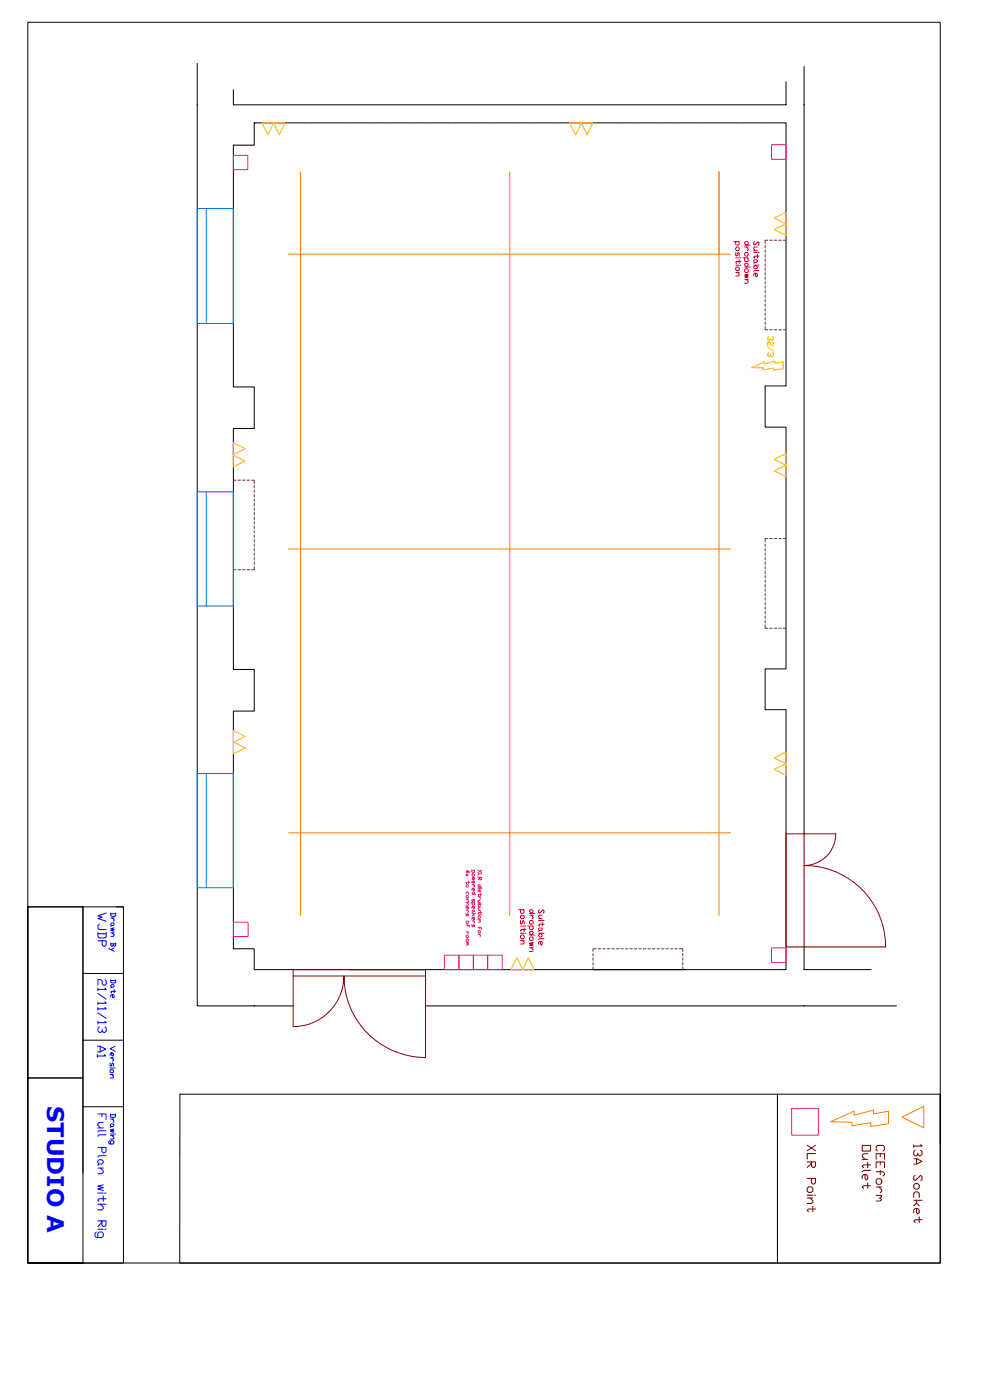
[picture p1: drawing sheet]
<svg xmlns="http://www.w3.org/2000/svg" width="297mm" height="420mm" viewBox="0 0 297 420" stroke-linecap="round" stroke-linejoin="round" font-family="sans-serif">
<defs><g id="words">
<text font-size="6.9" fill="#00f" x="14.1" y="331.9" transform="rotate(90 14.1 331.9)">STUDIO A</text>
</g></defs>
<g fill="none" stroke="#000" stroke-width=".3">
<path d="M8.3 6.7h273.8v372.4h-273.8zM59.2 19v282.9h28.8M241.3 19.9v230.3M235.8 24.6v6.9h-165.8v-4.6M8.3 272.2h28.7v106.9h-28.7v-55.6h16.6v55.6h-16.6zM8.3 272.2h16.6v51.3h-16.6zM24.9 272.2v19.9h12.1M34.8 272.2h2.2M24.9 292.1v20.1h12.1M104.9 291h100.5M127.7 291h-51.4v-6.3h-6.3v-71.3h6.3v-12.5h-6.3v-72.3h6.3v-12.5h-6.3v-72.5h6.3v-6.7h159.5v78.9h-6.2v12.4h6.2v72.5h-6.2v12.3h6.2v78h-57.9M241.3 284.2v6.8h20"/>
<path d="M24.9 312.2v20h12.1M127.7 301.9h141.3M24.9 332.2v19.9M54 328.4h228.1v50.7h-228.2zM233.3 328.4v50.7M282.1 328.4v14.8"/>
</g>
<path d="M61.9 62.6v34.5h8.1v-34.5h-10.8v34.5h2.7M61.9 147.6h8.1v34.3h-8.1zM61.9 147.6h-2.7v34.3h2.7M61.9 232.2h8.1v34.2h-8.1zM61.9 232.2h-2.7v34.2h2.7" fill="none" stroke="#0080ff" stroke-width=".3"/>
<path d="M235.8 250.2h5.5v34h-5.5zM241.3 250.2h9.5a9.5 9.5 0 0 1-9.5 9.6 24.4 24.4 0 0 1 24.4 24.4h-24.4M88 291h39.7v1.9h-39.7zM88 292.9v15.2a15.2 15.2 0 0 0 15.2-15.2 24.4 24.4 0 0 0 24.5 24.5v-24.5" fill="none" stroke="#940000" stroke-width=".3"/>
<g fill="none" stroke="#703838" stroke-width=".3">
<path d="M229.6 73.7v.7M229.6 75v.8M229.6 76.4v.7M229.6 77.7v.8M229.6 79.1v.7M230.4 72.1h-.8v1M231 72.1h.7M232.3 72.1h.8M233.7 72.1h.7M235 72.1h.8M229.6 98v1h.8M229.6 80.4v.8"/>
<path d="M229.6 81.8v.8M229.6 83.1v.8M229.6 84.5v.7M229.6 85.8v.8M229.6 87.2v.7M229.6 88.5v.8M229.6 89.9v.7M229.6 91.2v.8M229.6 92.6v.7M229.6 93.9v.8M229.6 95.3v.7M229.6 96.7v.7"/>
<path d="M231 99h.7M232.3 99h.8M233.7 99h.7M235 99h.8M70 144.1h.8M71.4 144.1h.8M72.8 144.1h.7M74.1 144.1h.8M75.5 144.1h.8v1M76.3 145.7v.7M76.3 147.1v.7M76.3 148.4v.7"/>
<path d="M76.3 149.7v.8M76.3 151.1v.8M76.3 152.4v.8M76.3 153.8v.8M76.3 155.2v.7M76.3 156.5v.8M76.3 157.9v.7M76.3 159.2v.7M70 171h.8M71.4 171h.8M72.8 171h.7M74.1 171h.8"/>
<path d="M76.3 170v1h-.8M76.3 160.6v.7M76.3 161.9v.7M76.3 163.2v.8M76.3 164.6v.8M76.3 166v.7M76.3 167.3v.8M76.3 168.7v.7M229.6 163.2v.8M229.6 164.6v.7M229.6 166v.7M229.6 167.3v.7"/>
<path d="M229.6 168.6v.8M229.6 170v.7M229.6 171.3v.8M229.6 172.7v.7M229.6 174v.8M229.6 175.4v.8M229.6 176.7v.8M229.6 178.1v.7M229.6 179.5v.7M230.4 161.6h-.8v1M231 161.6h.7M232.3 161.6h.8"/>
<path d="M233.7 161.6h.7M235 161.6h.8M229.6 187.5v1.1h.8M229.6 180.8v.7M229.6 182.1v.8M229.6 183.5v.7M229.6 184.8v.8M229.6 186.2v.7M231 188.6h.7M232.3 188.6h.8M233.7 188.6h.7M235 188.6h.8"/>
<path d="M177.9 286.1v.8M177.9 287.5v.8M177.9 288.8v.8M177.9 290.2v.8M178.9 284.7h-1v.8M179.5 284.7h.8M180.9 284.7h.8M182.2 284.7h.8M183.6 284.7h.8M185 284.7h.7M186.3 284.7h.7M187.7 284.7h.7"/>
<path d="M189 284.7h.7M190.3 284.7h.8M191.7 284.7h.7M193 284.7h.8M194.4 284.7h.8M195.7 284.7h.8M197.1 284.7h.8M198.5 284.7h.7M199.8 284.7h.7M201.2 284.7h.7M202.5 284.7h.7M203.8 284.7h1.1v.8"/>
<path d="M204.9 286.1v.8M204.9 287.5v.8M204.9 288.8v.8M204.9 290.2v.8"/>
</g>
<g fill="none" stroke="#ffbf00" stroke-width=".3">
<path d="M78.6 36.9h3.5l-1.8 3.5zM82 36.9h3.6l-1.8 3.5zM170.9 36.9h3.6l-1.8 3.5zM174.4 36.9h3.5l-1.8 3.5zM232.3 65.5l3.5-1.8v3.5zM232.3 68.9l3.5-1.8v3.6zM225.6 110.3l3.8-1.7v.6l3.1-.8v.6l2.4-.4v2.1l-2.8 .4v-.6l-3.1 .5v-.6zM230.4 104.3l1.6 1M230.6 101l-.2 .3v.5l.2 .3 .6-.3M230.6 105.9l-.2 .3v.5l.2 .3 .6-.3M231.7 101l.3 .3v.5l-.5 .3-.3-.6M231.7 102.6l.3 .3v.5l-.3 .3-.5-.3v-.5l-.3-.3h-.5v1.1"/>
<path d="M231.7 105.9l.3 .3v.5l-.3 .3h-.2l-.3-.6M70 136.6l3.5 1.8-3.5 1.8zM70 132.9l3.6 1.8-3.6 1.7zM232.3 137.9l3.5-1.8v3.6zM232.3 141.3l3.5-1.7v3.5zM70.1 219.2l3.5 1.8-3.5 1.8zM70.1 222.7l3.5 1.8-3.5 1.7zM232.3 230.9l3.5-1.7v3.5zM232.3 227.5l3.5-1.8v3.5zM155.1 287.4l1.7 3.6h-3.5zM158.5 287.4l1.8 3.6h-3.5z"/>
</g>
<g fill="none" stroke="#ff00bf" stroke-width=".3">
<path d="M70 46.6h4.4v4.3h-4.4zM231.5 43.4h4.3v4.4h-4.3zM70.1 276.7h4.3v4.4h-4.3zM139.8 265.7l.5-.2 .2 .6-.5 .1zM139.8 268.9l.5-.1 .2 .5-.5 .2zM139.8 276.6l.5-.2 .2 .5-.5 .2zM139.8 261.7h1.1l-.7-.5v.7M139.8 268.4l.2-.7 .5 .1v.6M139.8 274.2v.5l.2 .2 .2-.2 .1-.5 .2 .7M139.8 277.7h.9l.2 .1-.2 .4M139.8 270.9h.7M139.8 273.1h.7"/>
<path d="M139.8 262.3l.7 .7M139.8 269.9h.7M139.8 279.7h.7M140.2 269.9l.3 .3-.2 .4M140.2 270.9l.3 .6-.7 .2M140.2 272v.6l.1 .2 .2-.2-.2-.6-.5 .2v.4M140.2 273.1l.3 .4-.2 .4M140.2 279.7l.3 .3-.2 .4M140.3 277.5v.5M140.5 262.3l-.7 .7M140.5 264.4v.7M140.9 264.8h-.9l-.2 .2 .2 .1"/>
<path d="M141.3 270.9h1.1M141.3 261.2h1.1M141.6 262.4l.6-.1 .2 .5-.6 .2zM141.6 267.8l.6-.1 .2 .4-.4 .3zM141.6 273.3l.6-.2 .2 .4-.6 .1zM141.6 261.2v.5l.2 .2 .6-.2-.2-.5M141.6 269.9l.2 .7 .4-.7 .2 .1v.6M141.6 270.9v.6l.2 .2 .6-.2-.2-.6M141.6 277.5v.5l.2 .2 .2-.2 .2-.5 .2 .7M141.6 265.5h.8M141.6 268.4h1.1M141.6 274.2h1.1"/>
<path d="M141.6 276.4h.8M141.8 273.6l-.2 .3M142 264.4v.6l.2 .1 .2-.1-.2-.6-.6 .2v.4M142 265.5l.4 .4-.2 .3M142 266.6v.5l.2 .2 .2-.2-.2-.5h-.4l-.2 .5M142 272v.6l.2 .2 .2-.2-.2-.6-.6 .2v.4M142 274.2v.4l.4 .3M142 275.3v.5l.2 .2 .2-.2-.2-.5-.6 .2v.3M142 276.4l.4 .3-.2 .4M142 274.6l-.4 .3M142.4 263.3l-.8 .2 .8 .2-.8 .2 .8 .2M143.4 265.7l.6-.2 .1 .4-.3 .3z"/>
<path d="M143.4 271.7l.4-.4 .3 .6-.5 .1zM143.4 275.1l.6-.2 .1 .6-.5 .1zM143.4 279.4l.6-.1 .1 .5-.5 .2zM143.4 263.3h1.1l-.1 .8-.4-.2v-.6M143.4 267v.5l.2 .2 .2-.2 .2-.5 .1 .7M143.4 278.4h1l.1 .2-.1 .3M143.4 261.2l1.1 .7M143.4 266.2h1.1M143.4 266.6h.7M143.4 269.1h.7M143.4 270.9h.7M143.4 271.3h1.1"/>
<path d="M143.4 273.1h.7M143.4 274.6h.7M143.4 276h.7M143.8 269.1l.3 .4-.1 .4M143.8 276l.3 .6-.7 .1M144 263.5l-.6 .6M144 278.2v.5M144.1 270.2l-.7 .2 .4 .5M144.1 272.4l-.7 .2 .4 .5M144.1 268.1v.7M144.1 273.5v.7M144.4 266.6h.1"/>
<path d="M144.4 274.6h.1M144.5 262.3h-1.1v.7M144.5 268.4h-.9l-.2 .2 .2 .2M144.5 273.9h-.9l-.2 .1 .2 .2M144.5 261.2l-1.1 .7M133.3 286.6h4.4v4.4h-4.4zM137.7 286.6h4.3v4.4h-4.3zM139.8 282l.5-.2 .2 .6-.5 .1zM139.8 282.9h.7M140 280.7l.5 .2-.2 .5-.5-.1zM140.3 282.9l.2 .2-.3 .2M140.3 283.3l.2 .2-.2 .1h-.5"/>
<path d="M142 286.6h4.3v4.4h-4.3zM143.4 280.4h.7M143.8 280.4l.3 .3-.1 .4M146.3 286.6h4.4v4.4h-4.4zM231.5 284.5h4.3v4.3h-4.3zM237.5 332.7h8v8h-8z"/>
</g>
<g fill="none" stroke="#ff8000" stroke-width=".3">
<path d="M92.2 36.9h.1M98.4 36.9h.1M104.6 36.9h.1M110.7 36.9h.1M116.9 36.9h.1M123.1 36.9h.1M129.3 36.9h.1M135.5 36.9h.1M141.7 36.9h.1M147.9 36.9h.1M154.1 36.9h.1M160.2 36.9h.1"/>
<path d="M166.4 36.9h.1M170.9 36.9h.1M178.8 36.9h.1M185 36.9h.1M191.2 36.9h.1M197.4 36.9h.1M203.5 36.9h.1M209.7 36.9h.1M215.9 36.9h.1M222.1 36.9h.1M228.3 36.9h.1M90.2 51.6v223.1"/>
<path d="M153 51.6v223.1M86.6 76.3h129.1M219.2 76.3h-3.5v-24.7v223.1M86.6 164.8h132.6M86.6 249.9h132.6M249.3 336.6l7-3.1v1.1l5.8-1.4v1.1l4.5-.8v3.7l-5.3 .9v-1.2l-5.7 1v-1.1zM270.6 335.3l6.6-3.3v6.5z"/>
</g>
<g fill="none" stroke="#f00" stroke-width=".3">
<path d="M220.2 72.5h1.6M220.7 72.5v.8l.3 .3h.5l.3-.3v-.5l-.3-.3M220.7 75.8v.8l.3 .3 .2-.3v-.6l.3-.2 .3 .2v.9M220.7 79.6h1.1M220.7 77.4h1.1M221 74.1h.5l.3 .3v.6l-.3 .2h-.5l-.3-.2v-.6zM221.8 77.9v1.1M222.1 79.6h.2M222.1 77.4h.2M222.3 78.5h-1.3l-.3 .2 .3 .3M222.9 77.4h1.6M223.4 72.8l.3-.3h.5l.3 .6-.5 .5-.6-.5z"/>
<path d="M223.4 76l.3-.2h.5l.3 .2v.6l-.3 .3h-.5l-.3-.3zM223.4 79.3l.3-.3h.5l.3 .6-.5 .5-.6-.5zM223.4 77.4v.8l.3 .3h.5l.3-.3v-.5l-.3-.3M223.4 73.6h1.6M223.4 74.1h1.1M224 74.1l.5 .6-.3 .5M226.1 75.2h1.1M226.1 75.8h1.1M226.1 79.6h1.7M226.4 77.9h.5l.3 .6-.3 .2h-.5l-.3-.2zM226.4 72.5l-.3 .3v.5l.3 .3 1.1-1.1 .3 .3v.5l-.3 .3M226.4 78.7l-.3 .3"/>
<path d="M226.7 79.6l.5 .8-.3 .2h-.5l-.3-.5zM227.2 74.1h-.8l-.3 .3 .6 .8M227.2 76.3v1.1M227.5 75.8h.3M227.8 76.9h-1.4l-.3 .2 .3 .3M220.7 80.4l.3-.3h.5l.3 .3v.5l-.3 .3h-.5l-.3-.3zM220.7 81.7h1.1M221.2 81.7l.6 .9-.3 .2h-.8M223.4 80.1h1.6M223.4 83.9h1.1M223.7 80.6h.5l.3 .3v.6l-.3 .2h-.5l-.3-.2v-.6zM224 83.9l.5 .6v.3l-.3 .2h-.8"/>
<path d="M224.5 82.3l-1.1 .3 1.1 .2-1.1 .3 1.1 .3M226.7 82v.8l.2 .3 .3-.3v-.5l-.3-.3h-.5l-.3 .3v.5M227.8 81.2h-1.4l-.3 .3M155.6 273h1.7M156.2 274.9l.2-.2h.6l.3 .2v.6l-.3 .2h-.6l-.2-.2zM156.2 273v.8l.2 .3h.6l.3-.3v-.5l-.3-.3M156.2 276.3v.8l.2 .3 .3-.3v-.5l.3-.3 .3 .3v.8M156.2 277.9h1.1M157.3 278.5v1M157.5 277.9h.3M157.8 279h-1.4l-.2 .3 .2 .2M158.3 277.9h1.7"/>
<path d="M158.9 277.9v.8l.2 .3h.6l.3-.3v-.5l-.3-.3M158.9 274.1h1.6M158.9 274.7h1.1M159.1 273h.6l.3 .3-.6 .8-.5-.5zM159.1 276.3h.6l.3 .3v.5l-.3 .3h-.6l-.2-.3v-.5zM159.1 279.5h.6l.3 .3-.6 .8-.5-.5zM159.4 274.7l.6 .5-.3 .5M161.6 278.7l.3-.2h.5l.3 .5-.3 .3h-.5zM161.6 275.7h1.1M161.6 276.3h1.1M161.9 273l-.3 .3v.5l.3 .3 1-1.1 .3 .3v.5l-.3 .3M161.9 279.3l-.3 .2"/>
<path d="M162.7 274.7h-.8l-.3 .2v.3l.5 .5M162.7 276.8v1.1M162.9 276.3h.3M163.2 277.4h-1.3l-.3 .2 .3 .3M156.2 280.9l.2-.3h.6l.3 .3v.5l-.3 .3h-.6l-.2-.3zM156.2 280.1h1.1M156.2 282.2h1.1M156.7 282.2l.6 .6v.3l-.3 .2h-.8M157.5 280.1h.3M158.9 280.6h1.6M158.9 284.4h1.1M159.1 281.2h.6l.3 .2v.6l-.3 .2h-.6l-.2-.2v-.6z"/>
<path d="M159.4 284.4l.6 .8-.3 .3h-.8M160 282.8l-1.1 .3 1.1 .2-1.1 .3 1.1 .3M161.6 280.1h1.6M162.1 280.1l.6 .8-.3 .3h-.5l-.3-.6zM162.1 282.5v.8l.3 .3 .3-.3v-.5l-.3-.3h-.5l-.3 .3v.5M163.2 281.7h-1.3l-.3 .3"/>
</g>
<path d="M54 17.1h220.1v304.1h-220.1zM9.9 273.9h13.8v46.9h-13.8z" fill="none" stroke="#fff" stroke-width=".3"/>
<g fill="none" stroke="#00f" stroke-width=".3">
<path d="M29.4 279.8v1.3l.4 .4h1.7l.4-.4v-1.3M29.8 277.3l-.4 .5v.8l.4 .4h2.1M31.9 274l-2.5 .8 1.2 .5-1.2 .4 2.5 .8M33.2 277.2l.3-.2h.5l.2 .5-.2 .3h-.5zM33.2 274v.7l.3 .3h1l.2-.3v-.7M33.2 274.2h1.5M33.2 275.5h1M33.2 280h1M33.5 277.8l-.3 .2M33.7 275.5l.5 .5-.2 .5M33.7 280l.5 .8-.2 .2h-.8M34.2 278.5l-1 .2 1 .3-1 .2 1 .3"/>
<path d="M29.4 282.3h2.5v1.3l-.4 .4h-.4l-.5-.4v-1.3M29.4 280.3h2.5M29.4 296.5v.9M29.4 298.2l2.5 1.7M31.5 294l.4 .4v.8l-.4 .5h-.4l-.5-.5v-.8l-.4-.4h-.8v1.7M31.5 296.5l.4 .4h-2.5M32.7 284.5v.2l1.5 .8M33.2 295.7l.3-.2h.5l.2 .5-.2 .3h-.5zM33.2 283v.7l.3 .3 .5-.3v-.4M33.2 294v.8l.3 .2h1l.2-.2v-.8M33.2 283.3h1.5M33.2 294.3h1.5"/>
<path d="M33.5 296.3l-.3 .2M33.7 298.5v.8l.3 .2 .2-.2v-.6l-.2-.2h-.5l-.3 .2v.6M34.2 284.5l-1 .5M34.2 297v1M34.7 283v.7l-.2 .3-.5-.3M34.7 297.5h-1.2l-.3 .2 .3 .3M29.2 314h.9l1.6 .8-1.6 .9h-.9M29.2 316.5v.8M29.4 300.7v.8M29.4 302.3v.9M29.4 306.5v.8M29.4 304l2.5 1.7"/>
<path d="M29.8 308.1l-.4 .5v.8l.4 .4h.4l.4-.4M30.1 314v1.7M31.3 316.5l.4 .4h-2.5M31.5 300.7l.4 .4h-2.5M31.5 302.3l.4 .5h-2.5M31.5 306.5l.4 .4h-2.5M31.5 308.1l.4 .5v.8l-.4 .4h-.4l-.5-.4v-.4M33 319v.7l.3 .3 .2-.3v-.5l.3-.2 .2 .2v.8M33 317.5h1M33.5 316v.7l.3 .3 .2-.3v-.5l-.2-.2h-.5l-.3 .2v.5M33.5 317.5l.5 .5-.2 .5M34.5 314l-1.5 .8 1.5 .7"/>
<path d="M29.3 334.3h2.5v1.7M29.3 338.5h1.7M30.6 334.3v.9M31 336.8h-1.3l-.4 .4v.5l.8 .8M31.8 339.3h-2.1l-.4 .4M33 321.2l.8-.2 .2 .2v.5l-.2 .3h-.5l-.3-.3zM33 320.5h1M33 322.5h1M33.1 337.6l.3-.3h.5l.3 .5-.3 .3h-.5zM33.1 334.3v.8l.3 .2h1l.3-.2v-.8M33.1 334.6h1.6M33.1 335.8h1.1"/>
<path d="M33.4 338.1l-.3 .2M33.5 322.5l.5 .8-.2 .2h-.8M33.7 335.8l.5 .5-.3 .5M34.2 338.8l-1.1 .3 1.1 .2-1.1 .3 1.1 .2M34.3 320.5h.2M29.3 344.3h2.5v1.3l-.4 .4h-.4l-.4-.4v-1.3M29.3 350.6h1.7M29.3 358.1h1.7M29.7 348.1h.9l.4 .4v.4l-.4 .4h-.9l-.4-.4v-.4zM29.7 349.3l-.4 .5M30.1 350.6l.9 .8v.4l-.4 .5h-1.3M31 355.6l-1.7 .4 1.7 .4-1.7 .4 1.7 .5"/>
<path d="M31 358.9v1.7M31.4 358.1h.4M31.8 340.6h-2.1l-.4 .4M31.8 346.8h-2.1l-.4 .5M31.8 359.8h-2.1l-.4 .4 .4 .4M32.9 342.3l-.3 .3v.5l.3 .2h1l.3-.2v-.5l-.3-.3h-.5l-.3 .3v.7M33.1 340.3h1.1M33.1 340.8h1.1M33.7 340.8l.5 .8-.3 .2h-.8M34.4 340.3h.3M28.9 369.7l-.4 .5v.8l.4 .4h1.7l.4-.4v-.8l-.4-.5h-.9l-.4 .5v1.2M29.3 366.4h2.5v1.3l-.4 .4h-.4l-.4-.4v-1.3"/>
<path d="M29.3 361.4h2.5M29.3 368.9h1.7M30.1 361.4l.9 .8v.5l-.4 .4h-1.3M30.6 366.8l-1.3 1.3M31.4 368.9h.4"/>
</g>
<g fill="none" stroke="#700000" stroke-width=".3">
<path d="M242.2 348.7h2.5v1.2l-.4 .5h-.4l-.4-.5v-1.2M242.2 353.7h2.5v1.2l-.4 .4h-.4l-.4-.4v-1.2M242.2 343.7l2.5 1.7M242.2 358.7h1.7M242.2 359.5h1.7M242.6 356.2h.9l.4 .4v.9l-.4 .3h-.9l-.4-.3v-.9zM243 359.5l.9 .8v.5l-.4 .4h-1.3M243.5 349.1l-1.3 1.3M244.3 358.7h.4M244.7 346.2h-2.5v1.7M244.7 343.7l-2.5 1.7M258.7 343.8h2.5v1.6h-2.5z"/>
<path d="M258.7 347.9h1.6M259.5 352.5v1.2l.5 .5 .3-.5v-.8l-.3-.4h-.9l-.4 .4v.8M260.3 346.2h-1.2l-.4 .5v.4l.8 .8M260.3 348.7v1.7M260.3 355v1.7M261.2 349.6h-2.1l-.4 .4 .4 .4M261.2 351.2h-2.1l-.4 .5M261.2 355.9h-2.1l-.4 .3 .4 .5M262.9 347.9v-1.7h2.5v1.7M262.9 350.4v-1.7h2.5v1.7M262.9 351.7h2.1l.4 .4v.4l-.4 .4M262.9 356.2h1.6"/>
<path d="M262.9 358.8h1.6M263.3 353.7h.8l.4 .5v.8l-.4 .4h-.8l-.4-.4v-.8zM263.3 345.4l-.4-.4v-.8l.4-.4h1.7l.4 .4v.8l-.4 .4M263.7 356.2l.8 .9v.4l-.4 .4M264.1 358.8l.4 .4-.4 .4h-.4M264.1 359.6l.4 .4-.4 .4h-1.2M264.1 346.2v.9M264.1 348.7v.9M264.1 351.2v1.3M274.2 355.6l.4-.4h.8l.4 .4v.9l-.4 .4h-.8l-.4-.4zM274.2 347.7h.8l1.6 .8-1.6 .9h-.8M274.2 359.4v-1.3l.4-.4h.8l.4 .4v1.3"/>
<path d="M274.2 343.5v.9M274.6 345.2l-.4 .4v.9l.4 .4h.4l.4-.4M274.6 352.7l-.4 .4v.9l.4 .4 1.6-1.7 .4 .4v.9l-.4 .4M275 347.7v1.7M276.2 343.5l.4 .5h-2.4M276.2 345.2l.4 .4v.9l-.4 .4h-.4l-.4-.4v-.5M243.9 362v1.7M244.7 362.8h-2.1l-.4 .5 .4 .4M274.2 360.2h2.4M275 360.2v.9l.8 .8M275 362.7v1.2l.4 .5 .4-.5v-.8l-.4-.4h-.8l-.4 .4v.8M275 361.1l-.8 .8"/>
<path d="M275.8 365.2v1.7M276.6 366.1h-2l-.4 .4 .4 .4"/>
</g>
<use href="#words"/>
</svg>
